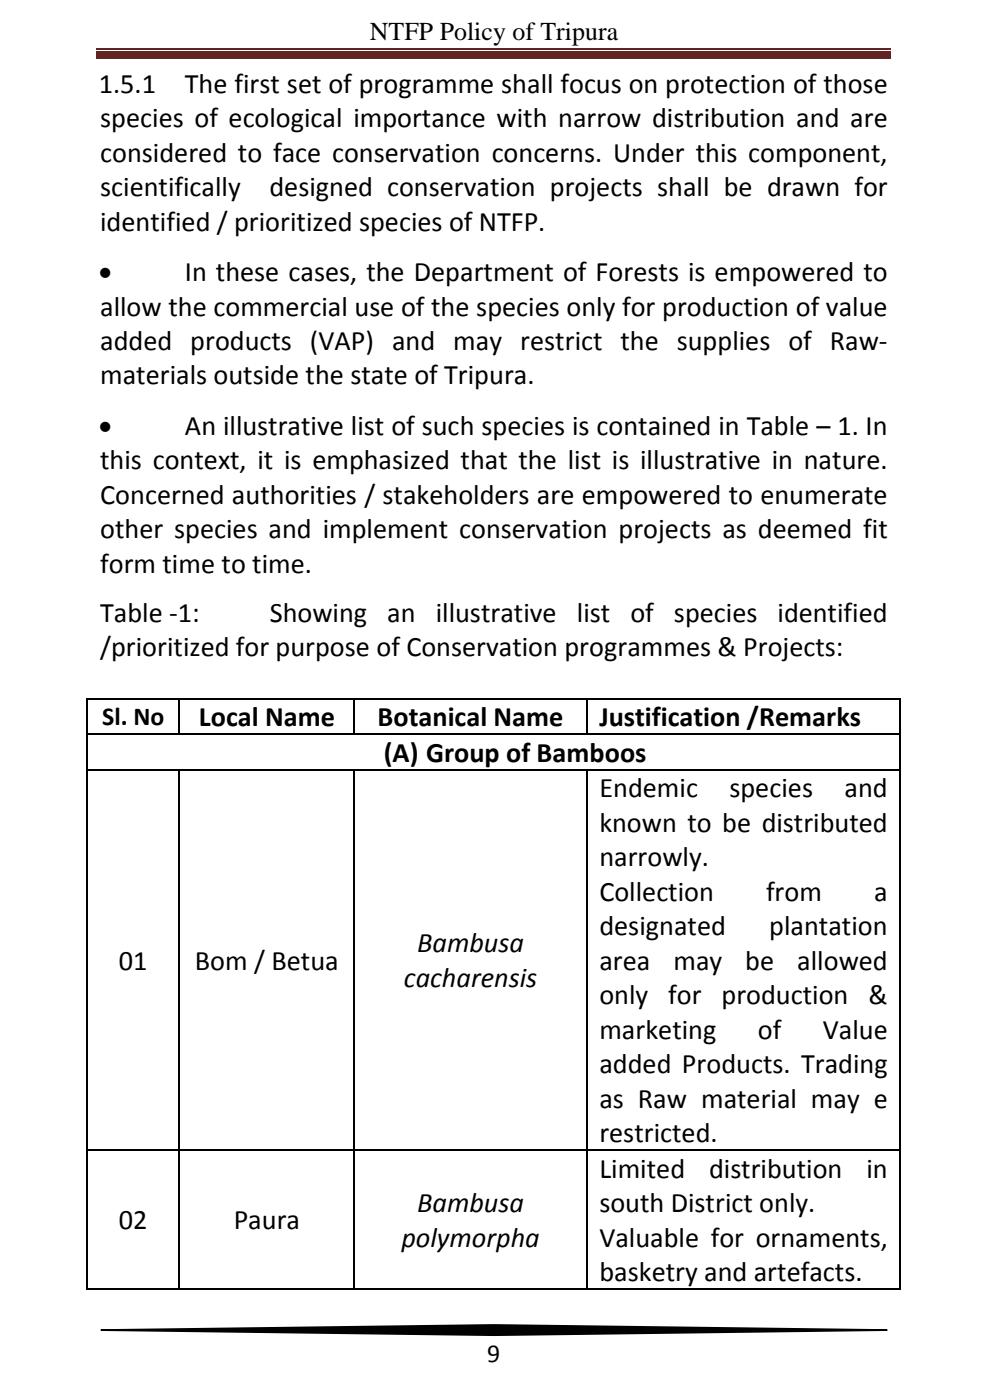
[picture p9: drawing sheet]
<svg xmlns="http://www.w3.org/2000/svg" width="148mm" height="210mm" viewBox="0 0 148 210" stroke-linecap="round" stroke-linejoin="round" font-family="sans-serif">
<defs><g id="words">
<g font-size="4.2">
<text x="14.8" y="13.9">1.5.1</text>
<text x="27.7" y="13.9">The first set of programme shall focus on protection of those</text>
<text x="15" y="19.1">species of ecological importance with narrow distribution and are</text>
<text x="15" y="24.3">considered to face conservation concerns. Under this component,</text>
<text x="15" y="29.4">scientifically</text>
<text x="40.4" y="29.4">designed conservation projects shall be drawn for</text>
<text x="15" y="34.6">identified / prioritized species of NTFP.</text>
<text x="14.8" y="42.1">•</text>
<text x="15" y="47.3">allow the commercial use of the species only for production of value</text>
<text x="27.7" y="42.1">In these cases, the Department of Forests is empowered to</text>
<text x="15" y="52.5">added products (VAP) and may restrict the supplies of Raw‐</text>
<text x="15" y="57.6">materials outside the state of Tripura.</text>
<text x="14.8" y="65.2">•</text>
<text x="27.7" y="65.2">An illustrative list of such species is contained in Table – 1. In</text>
<text x="15" y="70.4">this context, it is emphasized that the list is illustrative in nature.</text>
<text x="15" y="75.5">Concerned authorities / stakeholders are empowered to enumerate</text>
<text x="15" y="80.7">other species and implement conservation projects as deemed fit</text>
<text x="15" y="85.9">form time to time.</text>
<text x="15" y="93.2">Table ‐1:</text>
<text x="40.4" y="93.2">Showing</text>
<text x="58" y="93.2">an</text>
<text x="65.3" y="93.2">illustrative</text>
<text x="86.4" y="93.2">list</text>
<text x="94.4" y="93.2">of</text>
<text x="101" y="93.2">species</text>
<text x="116.5" y="93.2">identified</text>
<text x="15" y="98.3">/prioritized for purpose of Conservation programmes &amp; Projects:</text>
<text x="29.8" y="108.9">Local Name</text>
<text x="56.6" y="108.9">Botanical Name</text>
<text x="89.8" y="108.9">Justification /Remarks</text>
<text x="57.5" y="114.2">(A) Group of Bamboos</text>
<text x="89.8" y="119.6">Endemic</text>
<text x="109.3" y="119.6">species</text>
<text x="126.5" y="119.6">and</text>
<text x="89.8" y="124.7">known to be distributed</text>
<text x="89.8" y="129.9">narrowly.</text>
<text x="89.8" y="135.1">Collection</text>
<text x="114.8" y="135.1">from</text>
<text x="131" y="135.1">a</text>
<text x="62.5" y="142.8">Bambusa</text>
<text x="89.8" y="140.2">designated</text>
<text x="115.3" y="140.2">plantation</text>
<text x="17.8" y="145.4">01</text>
<text x="29.2" y="145.4">Bom / Betua</text>
<text x="60.5" y="148">cacharensis</text>
<text x="89.8" y="145.4">area</text>
<text x="100.9" y="145.4">may</text>
<text x="111.7" y="145.4">be</text>
<text x="119.4" y="145.4">allowed</text>
<text x="89.8" y="150.5">only</text>
<text x="89.8" y="155.7">marketing</text>
<text x="100.1" y="150.5">for</text>
<text x="108.1" y="150.5">production</text>
<text x="113.5" y="155.7">of</text>
<text x="123.3" y="155.7">Value</text>
<text x="130.1" y="150.5">&amp;</text>
<text x="89.8" y="160.9">added Products. Trading</text>
<text x="89.8" y="166.1">as Raw material may e</text>
<text x="89.8" y="171.2">restricted.</text>
<text x="89.8" y="176.6">Limited</text>
<text x="106.2" y="176.6">distribution</text>
<text x="129.8" y="176.6">in</text>
<text x="17.8" y="184.3">02</text>
<text x="35" y="184.3">Paura</text>
<text x="62.5" y="181.7">Bambusa</text>
<text x="89.8" y="181.7">south District only.</text>
<text x="60.1" y="186.9">polymorpha</text>
<text x="89.8" y="186.9">Valuable for ornaments,</text>
<text x="89.8" y="192.1">basketry and artefacts.</text>
</g>
<g font-size="3.9">
<text x="55.4" y="6">NTFP Policy of Tripura</text>
<text x="15.3" y="108.7">Sl. No</text>
<text x="73" y="204.1">9</text>
</g>
</g></defs>
<path d="M14.5 7.8h119v1h-119z" fill="#622423"/>
<path d="M14.5 7.4h119" fill="none" stroke="#622423" stroke-width=".25"/>
<path d="M15.2 199.4l58.8-.7 58.9 .7-58.9 .8z" fill="#000"/>
<path d="M15.2 199.4l58.8-.7 58.9 .7-58.9 .8z" fill="none" stroke="#000" stroke-width=".26"/>
<path d="M13 104.7h.2v.1h-.2zM134.8 104.7h.2v.1h-.2zM134.8 193.2h.2v.2h-.2z" fill="#000"/>
<g fill="none" stroke="#000" stroke-width=".17">
<path d="M13 104.7h122M13 110.1h122M13 115.4h122M13.1 104.8v5.2M13.1 110.2v5.1M13.1 115.5v56.9M26.9 104.8v5.2M26.9 115.5v56.9M53.1 104.8v5.2M53.1 115.5v56.9M87.9 104.8v5.2M87.9 115.5v56.9"/>
<path d="M134.9 104.8v5.2M134.9 110.2v5.1M134.9 115.5v56.9M13 172.5h122M13.1 172.5v20.9M26.9 172.5v20.9M53.1 172.5v20.9M87.9 172.5v20.9M134.9 172.5v20.9M13 193.3h13.8M26.9 193.3h26.1M53.2 193.3h34.6"/>
<path d="M88 193.3h46.8"/>
</g>
<use href="#words"/>
</svg>
